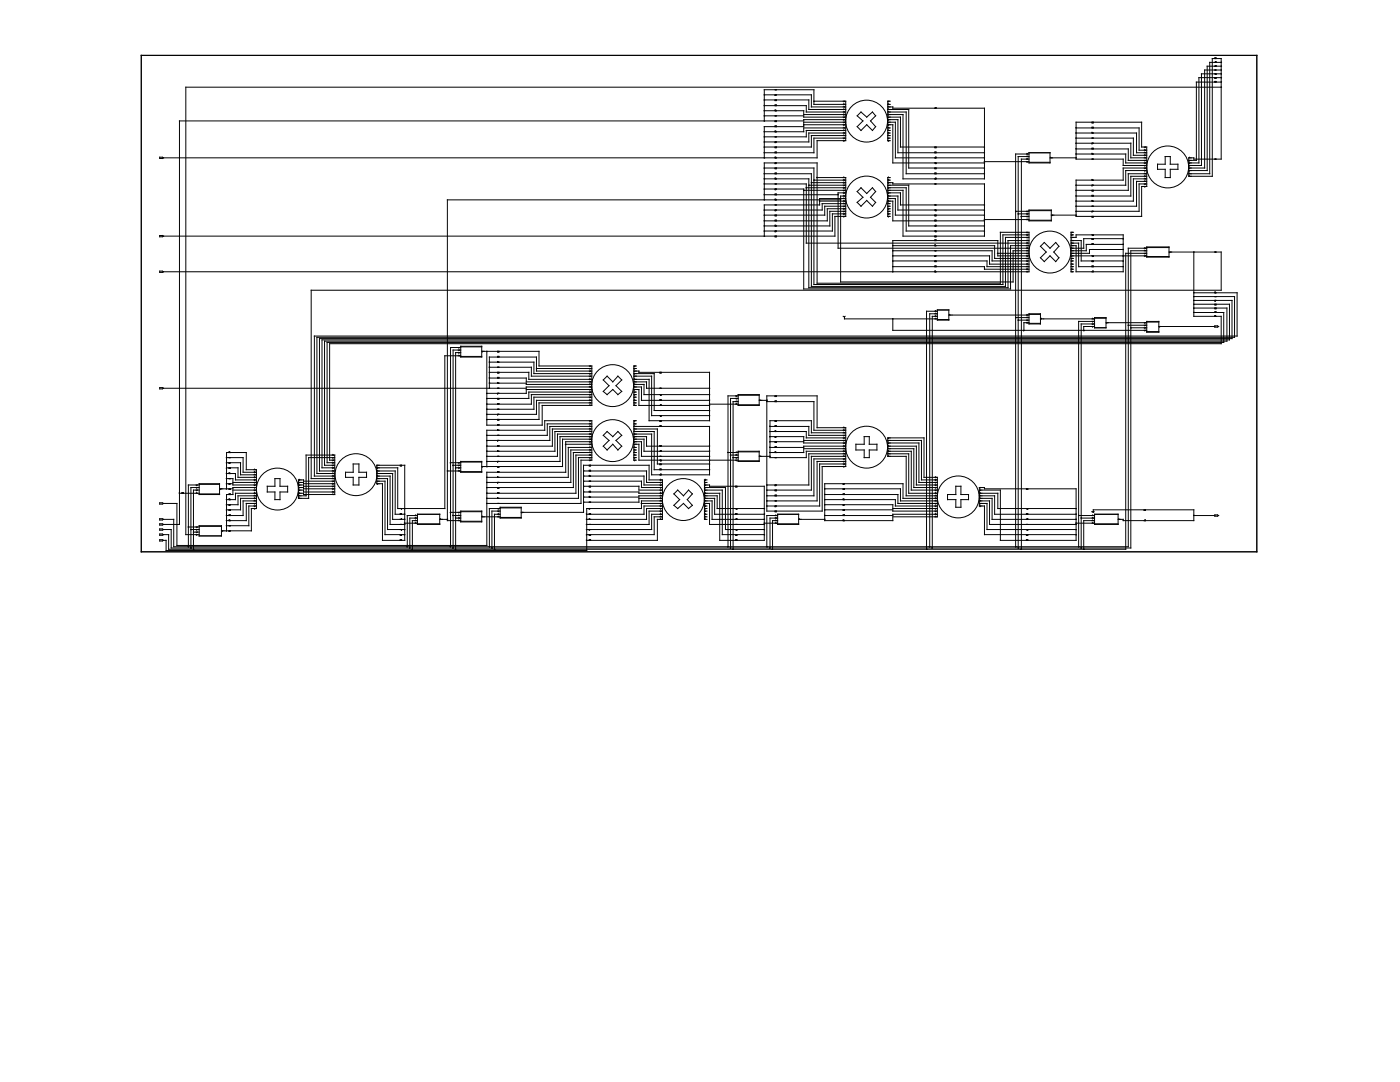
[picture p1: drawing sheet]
<svg xmlns="http://www.w3.org/2000/svg" width="279mm" height="216mm" viewBox="0 0 279 216" stroke-linecap="round" stroke-linejoin="round" font-family="sans-serif">
<g fill="none" stroke="#000" stroke-width=".2">
<path d="M28.2 11h222.6v99.1h-222.6zM152.5 19.9h8.9v1.9h7.4M152.5 18.9h9.4v2.4h6.9M154.7 18.9v.1l.1-.1M154.7 19.9v.2h.2v-.2M241.9 11.7h1.8v20h-5.4v-.2h-1.1v3.7h4.7zM242.4 11.7v-.1h.3v.1M242.4 15.5v.1h.3v-.1M242.4 16.4v-.1h.3v.1M242.6 12.4v-.1l.1 .1M242.6 13.2v-.1l.1 .1M242.6 14.7v.2l.1-.2"/>
<path d="M243.7 12.4h-2.3v22.3h-4.2M243.7 14h-3.3v19.5h-3.2M243.7 15.5h-4.4v17h-2.1M243.7 17.4h-206.6v89.3h2.7M243.7 13.2h-2.8v20.8h-3.7M243.7 14.7h-3.9v18.3h-2.6M243.7 16.4h-4.9v15.6h-1.6M31.9 31.4l.7 .1-.7 .1zM152.5 39.9v-7.4h10.6v24h36.5v-10.1h5.8v7.8h-172.8M152.5 36.7h8.4v11.8h44.5M152.5 33.5h9.9v23.3h37.8v-9.9h5.2M152.5 35.7h8.9v21.7h39.8v-9.4h4.2"/>
<path d="M152.5 34.7h9.4v22.5h38.8v-9.8h4.7M152.5 37.7h7.9v20h41.3v-8.7h3.7M152.5 23.1h7.9v.3h8.4M152.5 22.1h7.9v.8h8.4M152.5 21.1h8.4v1.3h7.9M152.5 38.9h14.8M154.7 21.1v-.1h.2v.1M154.7 22.1v-.1l.1 .1M154.7 24.1v.2h.2v-.2M154.7 25.3v-.2h.2v.2M154.7 26.3v-.1l.1 .1M154.7 28.3v.1l.1-.1"/>
<path d="M154.7 29.3v.2h.2v-.2M154.7 30.5v-.1h.2v.1M154.7 31.5v-.1l.1 .1M154.7 32.5v.1l.1-.1M154.7 33.5v.2h.2v-.2M154.7 34.7v-.2h.2v.2M154.7 35.7v-.1l.1 .1M154.7 37.7v.1l.1-.1M154.7 38.9v-.2h.2v.2M154.7 39.9v-.1l.1 .1M160.4 38h8.4M160.4 24.9h8.4"/>
<path d="M160.9 37.5h7.9M161.4 37h7.4M161.9 36.4h6.9M162.4 20.2h6.4v7.9h-5.7v3.4h-130.5M162.4 35.9h6.4M163.1 35.4h5.7v7.8h-2.2v3.9h-134M167.8 39.9h-78.5v64h2.6M168.4 22.7l.1 .2-.1 .1M168.4 36.3l.1 .1-.1 .2M168.4 35.3l.1 .1M168.4 35.8l.1 .1M168.4 39l.1 .1"/>
<path d="M168.4 39.5l.1 .1M168.4 26.4l.1 .1M168.4 26.9l.1 .2M168.4 20.7l.1 .1M168.4 21.2l.1 .1M168.4 21.7l.1 .1M168.4 22.2l.1 .2M168.4 25.4l.1 .1M168.4 25.9l.1 .1M168.5 23.4l-.1 .1M168.5 23.9l-.1 .1M168.5 24.4l-.1 .1"/>
<path d="M168.5 37.5l-.1 .1M168.5 37l-.1 .1M168.5 38l-.1 .1M168.5 38.5l-.1 .1M168.5 27.6l-.1 .1M168.5 20.2l-.1 .1M168.5 24.9l-.1 .1M168.5 28.1l-.1 .1M168.8 39.6h-5.2v1.3h-11.1v6.2M168.8 27.6h-6.4v2.9h-9.9M168.8 26.5h-7.4v1.8h-8.9M168.8 25.5h-8.4v.8h-7.9"/>
<path d="M168.8 24.4h-8.4v.9h-7.9v6.2M168.8 27.1h-6.9v2.2h-9.4M168.8 23.9h-8.4v.2h-124.6v80.5h-3.2M168.8 39.1h-1v17.2h34.4v-6.3h3.2M168.8 20.8h-6.4v-2.9h-9.9v6.2M168.8 26h-7.9v1.3h-8.4M168.8 38.5h-1.5v11h38.1M171.1 38.2l.7-.7 1.2 1.1 1.1-1.1 .7 .7-1.1 1.2 1.1 1-.7 .7-1.1-1.1-1.2 1.1-.7-.7 1.1-1zM171.1 23.1l.7-.7 1.2 1 1.1-1 .7 .7-1.1 1 1.1 1.2-.7 .7-1.1-1.1-1.2 1.1-.7-.7 1.1-1.2zM177.2 36.4h1v.3h18.3v10.4h-16.3v-9.1h-3M177.2 37.5h3.6v8.6h15.7M177.2 37h4.2v8.1h15.1"/>
<path d="M177.2 39.6h1.5v3.3h17.8M177.2 39.1h2v2.8h17.3M177.2 38.5h2.5v2.4h16.8M177.2 27.6h.5M177.2 26.5h.5M177.2 25.5h.5M177.2 24.4h1.5v7.1h17.8M177.2 21.3h1v.3h18.3v14.1h-16.3v-12.8h-3M177.2 22.4h3.6v12.3h15.7M177.2 21.8h4.2v11.7h15.1M177.2 24.9h1v7.6h18.3M177.2 23.9h2v6.6h17.3"/>
<path d="M177.2 23.4h2.5v5.9h16.8M177.2 35.9h.5M177.2 20.8h.5M177.2 26h.5M177.2 27.1h.5M177.3 22.7l.1 .2-.1 .1M177.3 35.3l.1 .1M177.3 35.8l.1 .1M177.3 36.3l.1 .1-.1 .2M177.3 39l.1 .1M177.3 39.5l.1 .1M177.3 20.7l.1 .1"/>
<path d="M177.3 21.2l.1 .1M177.3 21.7l.1 .1M177.3 22.2l.1 .2M177.3 25.4l.1 .1M177.3 25.9l.1 .1M177.3 26.4l.1 .1M177.3 26.9l.1 .2M177.4 23.4l-.1 .1M177.4 23.9l-.1 .1M177.4 24.4l-.1 .1M177.4 27.6l-.1 .1M177.4 28.1l-.1 .1"/>
<path d="M177.4 37l-.1 .1M177.4 37.5l-.1 .1M177.4 38l-.1 .1M177.4 38.5l-.1 .1M177.4 20.2l-.1 .1M177.4 24.9l-.1 .1M177.7 35.4h-.5v7.8h.5M177.7 20.2h-.5v7.9h.5M186.6 29.3v.2h.2v-.2M186.6 30.5v-.1h.2v.1M186.6 33.5v.2h.2v-.2M186.6 34.7v-.2h.2v.2"/>
<path d="M186.7 21.6v-.1l.1 .1M186.7 31.5v-.1l.1 .1M186.7 32.5v.1l.1-.1M186.7 35.7v-.1l.1 .1M196.5 32.3h8.9M205 30.6l.1 .1M205 31.1l.1 .1M205 31.6l.1 .1M205.1 32.3l-.1 .1M205.4 30.5h4.2v2h-4.2zM205.4 31.2h-2.2v78.1M205.4 31.7h-1.6v77.9"/>
<path d="M205.4 30.7h-2.7v78.4M205.4 32.4h4.2M209.6 31.5h5.2M209.7 31.4l.1 .1M214.8 30.7h9.9v1.8h4.2M214.8 29.7h10.4v2.3h3.7M214.8 28.6h10.9v2.9h3.2M214.8 27.6h11.4v3.4h2.7M214.8 26.5h12v4h2.1M214.8 25.5h12.5v4.5h1.6M217.9 24.4v.1h.3v-.1M217.9 25.5v-.1h.3v.1"/>
<path d="M217.9 29.7v-.1h.3v.1M217.9 38v.1h.3v-.1M217.9 39.1v-.1h.3v.1M217.9 26.5v-.1l.2 .1M217.9 28.6v.1l.2-.1M217.9 30.7v-.1l.2 .1M217.9 35.9v-.1l.2 .1M217.9 37v.1l.2-.1M228.5 29.8l.1 .2M228.5 30.4l.1 .1M228.5 30.9l.1 .1M228.5 31.4l.1 .1"/>
<path d="M228.5 34.5l.1 .2M228.5 35.1l.1 .1M228.5 35.6l.1 .1M228.5 36.1l.1 .1M228.6 32l-.1 .1M228.6 29.3l-.1 .2M228.6 32.5l-.1 .1M228.6 33l-.1 .1M228.6 33.5l-.1 .2M228.6 34l-.1 .2M228.6 36.7l-.1 .1M228.6 37.2l-.1 .1"/>
<path d="M228.9 33h-4.7v-1.3h-9.4v-7.3h13v4.9h1.1v7.9h-1.1v6h-13v-7.3h9.4v-2.4h4.7M228.9 36.7h-1.6v5.5h-12.5M228.9 35.7h-2.7v4.4h-11.4M228.9 34.7h-3.7v3.3h-10.4M228.9 36.2h-2.1v4.9h-12M228.9 35.2h-3.2v3.9h-10.9M228.9 34h-4.2v3h-9.9M231 32.8h1.5v-1.6h1.1v1.6h1.5v1h-1.5v1.6h-1.1v-1.6h-1.5zM237.4 31.4l.1 .1M237.4 34.5l.1 .2M237.4 35.1l.1 .1M237.5 32l-.1 .1"/>
<path d="M237.5 32.5l-.1 .1M237.5 33l-.1 .1M237.5 33.5l-.1 .2M237.5 34l-.1 .2M31.9 47l.7 .1-.7 .1zM31.9 54.1l.7 .1-.7 .2zM154.7 41.9v.1l.1-.1M154.7 42.9v.2h.2v-.2M154.7 44.1v-.2h.2v.2M154.7 45.1v-.1l.1 .1M154.7 46.1v.1l.1-.1M154.7 47.1v.1h.2v-.1"/>
<path d="M163.6 40.1h5.2M168.4 40l.1 .1M168.4 40.5l.1 .1M168.5 41.1l-.1 .2M168.5 41.7l-.1 .1M168.5 42.2l-.1 .1M168.5 42.7l-.1 .1M168.5 43.2l-.1 .1M168.8 42.7h-2.7v3.4h-13.6M168.8 42.2h-3.2v2.9h-13.1M168.8 41.7h-3.7v2.4h-12.6M168.8 41.1h-4.2v1.8h-12.1"/>
<path d="M168.8 40.6h-4.7v1.3h-11.6M177.2 40.1h1v4h18.3M177.2 42.2h.5M177.2 41.1h.5M177.2 42.7h.5M177.2 40.6h.5M177.2 41.7h.5M177.3 40l.1 .1M177.3 40.5l.1 .1M177.4 41.1l-.1 .2M177.4 41.7l-.1 .1M177.4 42.2l-.1 .1"/>
<path d="M177.4 42.7l-.1 .1M177.4 43.2l-.1 .1M178.2 53.2h18.3v.5h8.9M178.2 52.1h18.8v1.1h8.4M178.2 50h19.8v2.1h7.4M178.2 51.1h19.3v1.6h7.9M178.2 49h20.3v2.6h6.9M186.6 42.9v.2h.2v-.2M186.6 44.1v-.2h.2v.2M186.6 47.1v.1h.2v-.1M186.6 48v-.1h.2v.1M186.6 52.1v.1h.2v-.1"/>
<path d="M186.6 53.2v-.1h.2v.1M186.6 49v-.1l.1 .1M186.6 51.1v.1l.1-.1M186.6 54.2v-.1l.1 .1M186.7 41.9v.1l.1-.1M186.7 45.1v-.1l.1 .1M186.7 46.1v.1l.1-.1M196.5 43.8h8.9M199.1 50.5h6.3M202.7 42.2h2.7M203.2 42.7h2.2M203.8 43.2h1.6"/>
<path d="M205 47.9l.1 .1M205 48.4l.1 .1M205 48.9l.1 .1M205 49.4l.1 .1M205 49.9l.1 .1M205 52.6l.1 .1M205 53.1l.1 .1M205 53.6l.1 .1M205 54.1l.1 .1M205 43.7l.1 .1M205.1 42.2l-.1 .1M205.1 42.7l-.1 .1"/>
<path d="M205.1 43.2l-.1 .1M205.1 46.4l-.1 .1M205.1 46.9l-.1 .1M205.1 47.4l-.1 .1M205.1 50.5l-.1 .2M205.1 51.1l-.1 .1M205.1 51.6l-.1 .1M205.1 52.1l-.1 .1M205.4 41.9h4.4v2.2h-4.4zM205.4 43.9h4.4M205.4 42h4.4M205.4 51.1h-6.3v-3.1h-20.9v6.2"/>
<path d="M207.6 49.1l.8-.7 1.2 1.1 1.1-1.1 .6 .7-1 1.2 1 1.1-.6 .8-1.1-1.1-1.2 1.1-.8-.8 1.2-1.1zM209.8 42.9h5M210.1 42.9l-.2 .2M213.7 47.4h1.1v-.5h9.4v7.3h-9.4v-5.2h-1.1M213.7 53.2h.5M213.7 48.5h1.6v4.7h8.9M213.7 52.1h.5M213.7 48h2.1v4.1h8.4M213.7 46.9h.5M213.7 51.1h15.2M213.7 51.6h.5M213.7 52.7h.5"/>
<path d="M213.7 53.7h.5M213.9 47.9l.1 .1M213.9 48.4l.1 .1M213.9 48.9l.1 .1M213.9 49.4l.1 .1M213.9 49.9l.1 .1M213.9 52.6l.1 .1M213.9 53.1l.1 .1M213.9 53.6l.1 .1M213.9 54.1l.1 .1M214 46.4l-.1 .1M214 46.9l-.1 .1"/>
<path d="M214 47.4l-.1 .1M214 50.5l-.1 .2M214 51.1l-.1 .1M214 51.6l-.1 .1M214 52.1l-.1 .1M214.2 46.4h-.5v7.8h.5M217.9 43.2v.1h.3v-.1M217.9 46.9l.2 .1 .1-.1M217.9 47.6v.2h.3v-.2M217.9 48.8v-.2h.3v.2M217.9 51.1l.2 .1 .1-.1M217.9 52.1v.1h.3v-.1"/>
<path d="M217.9 53.2v-.1h.3v.1M217.9 54.2l.2-.1 .1 .1M217.9 40.1v-.1l.2 .1M217.9 42.2v.1l.2-.1M224.2 49.8h-6.8v.7h-3.7M224.2 48.8h-7.4v1.2h-3.1M224.2 47.6h-7.9v1.9h-2.6M228.5 49.4l.1 .1M228.5 49.9l.1 .1M228.6 50.5l-.1 .2M228.6 51.1l-.1 .1M228.9 49.3h4.4v2h-4.4z"/>
<path d="M228.9 51.2h4.4M228.9 50.5h-4.2v59.1h-191v-2.9h-1.1M228.9 50h-3.2v59.3h-191.5v-3.6h-1.6M228.9 49.5h-3.7v59.6h-190.5v-5.5h-2.1M228.9 49.4h4.4M233.3 50.3h10.4v7.6h-181.6v37.6h4.7M233.6 50.3l-.2 .1M238.3 50.3v12.8h5.4v5.5h-177.9v23.2h1M238.3 58.4h8.6v8.7h-184.2v27.9h4.1M238.3 59.9h7.6v7.7h-182.1v26.4h3M238.3 59.2h8.1v8.1h-183.2v27.2h3.6M242.4 58.4v-.1l.2 .1"/>
<path d="M242.4 59.9v.2l.2-.2M31.9 77.3l.7 .2-.7 .1zM91.6 70.9l.1 .1M91.7 69.3l-.1 .2M91.7 69.9l-.1 .1M91.7 70.4l-.1 .1M91.9 71h-3.1v30.5h-9.4v-8.2h-4.2M91.9 69.1h4.2v2.1h-4.2zM91.9 71.1h4.2M91.9 69.2h4.2M91.9 69.3h-2v39.8M91.9 69.9h-1.5v39.4"/>
<path d="M91.9 70.4h-1v39.2M96.1 70.1h11.5v2.9h10.5v7.9h-9.9v3.9h-11v-14.7M96.4 70.1l-.1 .1M97.7 74.3h7.8v1.4h12.6M97.7 76.5h7.3v.2h13.1M97.7 75.4h7.3v.8h13.1M97.7 73.3h8.3v1.8h12.1M97.7 72.3h8.9v2.2h11.5M99.3 70.1v.1h.3v-.1M99.3 71.2v-.1h.3v.1M99.3 72.3v-.2l.1 .2M99.3 74.3v.1h.3v-.1"/>
<path d="M99.3 75.4v-.1h.3v.1M99.3 76.5v-.2l.1 .2M99.3 78.5v.1l.1-.1M99.3 79.5v.1h.3v-.1M107.1 73.5h11M117.7 75.6l.2 .1M117.7 76.1l.2 .1M117.7 76.6l.2 .1M117.7 77.1l.2 .1M117.7 79.8l.2 .1M117.9 73l-.2 .2M117.9 73.5l-.2 .2"/>
<path d="M117.9 74l-.2 .2M117.9 74.5l-.2 .2M117.9 75.1l-.2 .1M117.9 77.7l-.2 .2M117.9 78.2l-.2 .2M117.9 78.7l-.2 .2M117.9 79.2l-.2 .2M118.1 79.9h-11v2.8h-9.9M118.1 79.2h-11.5v2.5h-9.4M118.1 78.7h-12.1v1.9h-8.8M118.1 78.2h-12.6v1.3h-8.3M118.1 77.7h-13.1v.8h-7.8"/>
<path d="M118.1 77.2h-13.1v.3h-72.4M118.1 74h-11v-2.8h-9.4v6.3M120.4 75.8l.8-.7 1.1 1.1 1-1.1 .8 .7-1.2 1.2 1.2 1.1-.8 .6-1-1-1.1 1-.8-.6 1.1-1.1zM126.5 74h1v.3h14.1v9.6h-12.1v-8.2h-3M126.5 75.1h3.5v7.8h11.6M126.5 74.5h4.1v7.4h11M126.5 77.7h1v3.2h14.1M126.5 79.9h.5M126.5 77.2h1.5v2.7h13.6M126.5 78.7h.5M126.5 76.7h2v2h13.1M126.5 76.2h2.5v1.3h12.6"/>
<path d="M126.5 73.5h.5M126.5 78.2h.5M126.5 79.2h.5M126.6 75.6l.1 .1M126.6 76.1l.1 .1M126.6 76.6l.1 .1M126.6 77.1l.1 .1M126.6 79.8l.1 .1M126.7 73l-.1 .2M126.7 73.5l-.1 .2M126.7 74l-.1 .2M126.7 74.5l-.1 .2"/>
<path d="M126.7 75.1l-.1 .1M126.7 77.7l-.1 .2M126.7 78.2l-.1 .2M126.7 78.7l-.1 .2M126.7 79.2l-.1 .2M127 73h-.5v7.9h.5M131.7 74.3v.1h.3v-.1M131.7 79.9v-.1h.3v.1M131.8 78.7v.2l.2-.2M147.1 79l-.2 .1M147.1 79.5l-.2 .1M147.3 79h-2v30.1"/>
<path d="M147.3 79.5h-1.5v29.8M147.3 78.7h4.2v2.2h-4.2zM147.3 78.9h4.2M151.5 79.9h1.5M151.6 79.8l.2 .1M153 79h10.1v6.3h5.7v7.8h-4.7v8.9h-11.1zM154.7 79v.1h.2v-.1M168.3 63.1l.2 .1M168.5 63.2v.4h18.6M168.7 63.1l-.2 .1M178.2 63.6v2.3h50.7M186.7 62l.1 .1"/>
<path d="M186.7 62.5l.1 .1M186.7 63l.1 .1M186.7 63.5l.1 .1M187.1 61.8h2.3v2.1h-2.3zM187.1 63.1h-1v46.2M187.1 63.8h2.3M187.1 62.6h-1.6v46.5M187.1 62.1h-2.2v47.5M189.4 62.9h16M189.5 62.7l.1 .2M202.7 63.4h2.7M203.2 63.9h2.2"/>
<path d="M205 62.7l.1 .2M205 63.2l.1 .2M205.1 64.4l-.1 .1M205.1 63.9l-.1 .1M205.4 62.6h2.2v2h-2.2zM205.4 62.7h2.2M205.4 64.5h2.2M205.4 64.4h-1.1v1.5M207.6 63.6h10.8M207.8 63.5l.1 .1M218.1 63.5l.1 .1M218.2 64.1l-.1 .2"/>
<path d="M218.2 64.6l-.1 .2M218.2 65.2l-.1 .1M218.4 63.4h2.3v2h-2.3zM218.4 64.6h-2.6v44.7M218.4 63.5h2.3M218.4 64.1h-3.1v45M218.4 65.2h-2.1v.7M220.7 64.4h8.2M221 64.4l-.1 .1M225.2 64.9h3.7M225.7 65.4h3.2M228.6 64.4l-.1 .1"/>
<path d="M228.6 64.9l-.1 .1M228.6 65.4l-.1 .1M228.6 65.9l-.1 .1M228.9 64.1h2.4v2.2h-2.4zM228.9 64.3h2.4M228.9 66.2h2.4M231.3 65.2h11.1M231.5 65.2l-.1 .1M238.3 61.5h6.6v6.6h-180.1v24.7h2M238.3 60.7h7.1v7.1h-181.1v25.5h2.5M238.3 62.4h5.9v5.9h-178.9v24h1.5M242.4 60.7v.1h.3v-.1"/>
<path d="M242.4 61.5v.1h.3v-.1M242.4 62.4v-.2h.3v.2M242.4 63.1v-.1l.2 .1M242.4 65l.8 .2-.8 .1zM35.8 98.4h4M36.3 98.4v-.1h.3v.1M39.2 98.3l.2 .1M39.4 96.8l-.2 .1M39.4 97.3l-.2 .1M39.4 97.8l-.2 .1M39.8 96.5h4v2.2h-4zM39.8 96.8h-2.2v12.3"/>
<path d="M39.8 98.6h4M39.8 96.6h4M39.8 97.3h-1.7v12M39.8 97.8h-1.2v11.8M44.2 97.5l-.3 .2M45.2 97.5v-7.2h3.9v3.4h2.1v7.8h-1v4.4h-6M45.2 95.5h1.3v.8h4.7M45.2 91.3h3.3v2.9h2.7M45.2 96.5h1.3v.3h4.7M45.2 93.3h2.3v2h3.7M45.2 92.3h2.8v2.4h3.2M45.2 94.5h1.8v1.3h4.2"/>
<path d="M45.7 90.3v-.1l.1 .1M45.7 99.7v-.1l.1 .1M45.7 98.7v-.1h.3v.1M45.7 97.5v.2h.3v-.2M45.7 96.5v.1l.1-.1M45.7 92.3v.2l.1-.2M45.7 93.3v.2h.3v-.2M45.7 94.5v-.1l.1 .1M50.8 93.6l.1 .1M50.8 94.1l.1 .1M50.8 94.6l.1 .1M50.8 95.1l.1 .2"/>
<path d="M50.8 95.6l.1 .2-.1 .1M50.8 98.3l.1 .1M50.8 98.8l.1 .1M50.8 99.3l.1 .1M50.8 99.8l.1 .1M50.9 96.3l-.1 .1M50.9 96.8l-.1 .1M50.9 97.3l-.1 .1M50.9 97.8l-.1 .1M51.2 98.4h-4.2v1.3h-1.8M51.2 97.8h-4.7v.9h-1.3v7.2M51.2 99.9h-2.7v3h-3.3"/>
<path d="M51.2 99.4h-3.2v2.3h-2.8M51.2 98.9h-3.7v1.8h-2.3M51.2 97.3h-4.7v.2h-2.7M54.9 95.5h1v1.5h1.5v1.2h-1.5v1.5h-1v-1.5h-1.6v-1.2h1.6zM59.6 96.8h1v.2h6.2M59.6 97.8h1v.4h6.2M59.6 98.4h1v.3h6.2v-7.9h-5.7v8.1h-1.5M59.6 97.3h1v.2h6.2M59.6 96.3h1v.2h6.2M59.7 95.6l.1 .2-.1 .1M59.7 98.3l.1 .1M59.7 98.8l.1 .1"/>
<path d="M59.7 99.3l.1 .1M59.8 96.3l-.1 .1M59.8 96.8l-.1 .1M59.8 97.3l-.1 .1M59.8 97.8l-.1 .1M66.4 90.7l.1 .1M66.4 93.9l.1 .1M66.4 94.4l.1 .1M66.4 94.9l.1 .1M66.4 95.4l.1 .1M66.4 98l.1 .2M66.4 98.6l.1 .1"/>
<path d="M66.5 91.3l-.1 .1M66.5 91.8l-.1 .1M66.5 92.3l-.1 .2M66.5 92.8l-.1 .2M66.5 93.3l-.1 .2M66.5 96l-.1 .1M66.5 96.5l-.1 .1M66.5 97l-.1 .2M66.5 97.5l-.1 .2M66.8 91.3h-5.2v8.1h-2v-3.6h1v.2h6.2M70.5 92.6h1.1v1.6h1.6v1.1h-1.6v1.5h-1.1v-1.5h-1.5v-1.1h1.5zM75.2 95.5h2.1v10.2h3.5"/>
<path d="M75.2 92.8h5.6v15h-4.5v-11.3h-1.1zM75.2 96h1.6v10.7h4M75.2 95h2.7v9.6h2.9M75.2 94.5h3.2v9.1h2.4M75.2 94h3.7v8.6h1.9M75.3 93.9l.1 .1M75.3 94.4l.1 .1M75.3 94.9l.1 .1M75.3 95.4l.1 .1M75.4 92.8l-.1 .2M75.4 93.3l-.1 .2M75.4 96l-.1 .1"/>
<path d="M75.4 96.5l-.1 .1M79.9 92.8v.2h.2v-.2M89.3 94h2.6M89.9 92.3h2M90.4 92.8h1.5M90.9 93.3h1M91.6 93.9l.1 .1M91.7 92.3l-.1 .2M91.7 92.8l-.1 .2M91.7 93.3l-.1 .2M91.9 92.1h4.2v2.1h-4.2zM91.9 94.1h4.2"/>
<path d="M91.9 92.2h4.2M96.4 93.1l-.1 .1M97.2 93.1v-7.2h11.5v-2h9.4v7.9h-2.1v8.7h-18.8M99.3 80.6v-.1h.3v.1M99.3 82.7v.1l.1-.1M99.3 83.7v.1h.3v-.1M99.3 84.8v-.1h.3v.1M99.3 85.9v-.2l.1 .2M99.3 87.9v.1l.1-.1M99.3 89v-.1h.3v.1M99.3 90v-.1l.1 .1M99.3 92.1v.1l.1-.1"/>
<path d="M99.3 93.1v.1h.3v-.1M99.3 94.2v-.1h.3v.1M99.3 95.3v-.2l.1 .2M99.3 96.3v.1l.1-.1M99.3 97.3v.1h.3v-.1M99.3 98.4v-.1h.3v.1M99.3 99.4v-.1l.1 .1M112.9 88.6h5.2M116.5 97h11v.8h4.7M116.5 98.2h11v.2h4.7M116.5 95h12v1.8h3.7M116.5 96h11.5v1.3h4.2"/>
<path d="M116.5 94h12.5v2.3h3.2M117.6 92.8v.2h.3v-.2M117.6 94v-.1h.3v.1M117.6 95v-.1l.1 .1M117.6 97v.2h.3v-.2M117.6 98.2v-.2h.3v.2M117.6 99.2v-.1l.1 .1M117.7 86.5l.2 .1-.2 .1M117.7 80.3l.2 .1M117.7 80.8l.2 .1M117.7 84.5l.2 .1M117.7 85l.2 .1"/>
<path d="M117.7 85.5l.2 .1M117.7 86l.2 .1M117.7 89.2l.2 .1M117.7 89.7l.2 .1M117.7 90.2l.2 .1M117.7 90.7l.2 .1M117.9 83.9l-.2 .2M117.9 87.1l-.2 .1M117.9 87.6l-.2 .2M117.9 88.1l-.2 .2M117.9 88.6l-.2 .2M117.9 91.8l-.2 .1"/>
<path d="M117.9 91.3l-.2 .1M118.1 87.1h-6.3v5h-14.6M118.1 91.3h-2.7v8.1h-18.2M118.1 89.8h-4.2v6.5h-16.7M118.1 88.1h-5.2v6.1h-15.7v14.6h-61.9v-8.3h-2.7M118.1 89.3h-4.7v6h-16.2M118.1 90.3h-3.7v7h-17.2M118.1 86.1h-7.4v3.9h-13.5M118.1 85.1h-8.4v2.8h-12.5M118.1 90.8h-3.2v7.6h-17.7M118.1 80.4h-10.5v3.3h-10.4M118.1 87.6h-5.8v5.5h-16.2"/>
<path d="M118.1 86.6h-6.8v4.5h-14.1M118.1 85.6h-7.9v3.4h-13M118.1 84.6h-8.9v2.3h-12M120.4 86.9l.8-.8 1.1 1 1-1 .8 .8-1.2 1 1.2 1.1-.8 .8-1-1.2-1.1 1.2-.8-.8 1.1-1.1zM126.5 87.1h2.5v1.9h12.6M126.5 91.3h.5M126.5 88.6h1v3.2h19.8M126.5 89.8h.5M126.5 85.6h4.7v7h10.4M126.5 90.3h.5M126.5 89.3h.5M126.5 88.1h1.5v3h13.6"/>
<path d="M126.5 86.1h4.1v7.6h11M126.5 85.1h15.1v9.6h-11.6v-8.1h-3.5M126.5 87.6h2v2.4h13.1M126.5 80.4h.5M126.5 90.8h.5M126.5 84.6h.5M126.6 90.7l.1 .1M126.6 85.5l.1 .1M126.6 86l.1 .1M126.6 80.3l.1 .1M126.6 80.8l.1 .1M126.6 89.2l.1 .1"/>
<path d="M126.6 84.5l.1 .1M126.6 85l.1 .1M126.6 86.5l.1 .1-.1 .1M126.6 89.7l.1 .1M126.6 90.2l.1 .1M126.7 83.9l-.1 .2M126.7 87.1l-.1 .1M126.7 88.1l-.1 .2M126.7 88.6l-.1 .2M126.7 91.8l-.1 .1M126.7 87.6l-.1 .2M126.7 91.3l-.1 .1"/>
<path d="M127 83.9h-.5v7.9h.5M131.7 85.1v-.1h.3v.1M131.7 83.9v.2h.3v-.2M131.7 89v-.1h.3v.1M131.7 92.6v.1h.3v-.1M131.7 93.7v-.1h.3v.1M131.8 80.9v-.1l.2 .1M131.8 82.9v.2l.2-.2M131.8 90v-.1l.2 .1M131.8 91.8v.1l.2-.1M131.8 94.7v-.1l.2 .1M131.8 95.6l.2 .2-.2 .1"/>
<path d="M131.8 98.3l.2 .1M131.8 98.8l.2 .1M131.8 99.3l.2 .1M131.8 99.8l.2 .1M132 96.3l-.2 .1M132 96.8l-.2 .1M132 97.3l-.2 .1M132 97.8l-.2 .1M132.2 99.4h-4.7v.8h-11M132.2 99.9h-4.2v1.6h-10.9v8.4h-84v-2.1h-.5M132.2 98.9h-4.7v.3h-11M134.5 98.6l.8-.8 1.1 1.1 1-1.1 .8 .8-1 1.1 1 1.1-.8 .7-1-1-1.1 1-.8-.7 1.1-1.1z"/>
<path d="M140.6 96.8h1v.2h10.9v10.8h-8.9v-9.4h-3M140.6 99.4h2v3.2h9.9M140.6 97.3h4.2v8.4h7.7M140.6 96.3h.5M140.6 97.8h3.5v8.9h8.4M140.6 99.9h1.5v3.7h10.4M140.6 98.9h2.5v2.6h9.4M140.7 95.6l.1 .2-.1 .1M140.7 98.3l.1 .1M140.7 98.8l.1 .1M140.7 99.3l.1 .1M140.7 99.8l.1 .1"/>
<path d="M140.8 96.3l-.1 .1M140.8 96.8l-.1 .1M140.8 97.3l-.1 .1M140.8 97.8l-.1 .1M141.1 95.8h-.5v7.8h.5M141.6 80.6h5.7M145.3 90.3h2M145.8 90.8h1.5M146.3 91.3h1M146.8 97v.2h.3v-.2M146.9 90.2l.2 .1M146.9 90.7l.2 .1"/>
<path d="M146.9 80l.2 .1M146.9 80.5l.2 .1M147.1 91.3l-.2 .1M147.1 91.8l-.2 .1M147.3 90.2h4.2M147.3 80.1h-1v29.5M147.3 80.8h4.2M147.3 90h4.2v2.1h-4.2zM147.3 91.9h4.2M151.5 91.1h2.2M151.6 90.9l.2 .2M153 80.1h9.4v5.8h6.4"/>
<path d="M153.7 87.1h6.7v.8h8.4M153.7 88.1h6.7v.3h8.4M153.7 86.1h7.2v1.3h7.9M153.7 85.1h7.7v1.8h7.4M154.7 80.1v-.1h.2v.1M154.7 83.9v.2h.2v-.2M154.7 85.1v-.1h.2v.1M154.7 86.1v-.1l.1 .1M154.7 87.1v.1l.1-.1M154.7 88.1v.2h.2v-.2M154.7 89.3v-.1h.2v.1M154.7 90.3v-.1l.1 .1"/>
<path d="M154.7 96.8v.1l.1-.1M154.7 97.8v.1h.2v-.1M154.7 98.9v-.1h.2v.1M164.6 99.7h14.1v1.3h8.4M164.6 98.7h14.6v1.8h7.9M164.6 97.5h15.1v2.4h7.4M168.3 97.5v.2h.2v-.2M168.3 98.7v-.1h.2v.1M168.3 96.5v.1l.1-.1M168.3 99.7v-.1l.1 .1M168.4 85.2l.1 .1M168.4 85.7l.1 .2"/>
<path d="M168.4 86.2l.1 .2M168.4 88.9l.1 .1M168.4 89.4l.1 .1M168.4 89.9l.1 .1M168.4 90.4l.1 .2M168.4 90.9l.1 .2M168.5 92.1l-.1 .1M168.5 92.6l-.1 .1M168.5 93.1l-.1 .1M168.5 86.9l-.1 .1M168.5 87.4l-.1 .1M168.5 87.9l-.1 .1"/>
<path d="M168.5 88.4l-.1 .1M168.5 91.6l-.1 .1M168.8 86.4h-6.9v-2.5h-8.2v7.4h7.2v-1.3h7.9M168.8 92.6h-5.2v8.4h-10.6M168.8 90.6h-7.4v6.2h-8.4M168.8 89.5h-8.4v.8h-6.7M168.8 89h-8.4v.3h-6.7M168.8 92.1h-5.7v7.8h-10.1M168.8 91.6h-6.4v7.3h-9.4M168.8 91.1h-6.9v6.7h-8.9M170.8 88.6h1.7v-1.5h1v1.5h1.5v1.2h-1.5v1.5h-1v-1.5h-1.7zM177.2 89h5.7v7.8h4.2"/>
<path d="M177.2 90.6h4.2v7.8h5.7M177.2 89.5h5.2v7.8h4.7M177.2 88.4h6.2v7.9h3.7M177.2 90h4.7v7.8h5.2M177.2 87.9h6.7v7.9h3.2M177.3 88.9l.1 .1M177.3 89.4l.1 .1M177.3 89.9l.1 .1M177.3 90.4l.1 .2M177.3 90.9l.1 .2M177.4 87.4l-.1 .1M177.4 87.9l-.1 .1"/>
<path d="M177.4 88.4l-.1 .1M186.7 95.1l.1 .2M186.7 95.6l.1 .2-.1 .1M186.7 98.3l.1 .1M186.7 98.8l.1 .1M186.7 99.3l.1 .1M186.7 99.8l.1 .1M186.8 96.3l-.1 .1M186.8 96.8l-.1 .1M186.8 97.3l-.1 .1M186.8 97.8l-.1 .1M187.1 98.9h-6.3v-7.8h-3.6v-3.7h7.2v7.9h2.7v7.8h-8.9v.8h-13.6v-7.4h15.6v2.9h6.9"/>
<path d="M189.1 98.7h1.7v-1.7h1v1.7h1.5v1h-1.5v1.5h-1v-1.5h-1.7zM195.5 97.8h4.1v10h15.2v-10.3h-18.3v-.2h-1v3.7h1v5.7h18.3M195.5 99.4h2.5v4.2h16.8M195.5 98.4h3.6v3.1h15.7M195.5 99.9h2v4.7h17.3M195.5 98.9h3v3.7h16.3M195.6 98.3l.1 .1M195.6 98.8l.1 .1M195.6 99.3l.1 .1M195.6 99.8l.1 .1M195.7 97.3l-.1 .1M195.7 97.8l-.1 .1"/>
<path d="M204.9 97.5v.2h.2v-.2M31.9 103.5l.7 .1-.7 .2zM31.9 107.7l.7 .1-.7 .2zM31.9 106.6l.7 .1-.7 .1zM31.9 105.5l.7 .2-.7 .1zM31.9 104.5l.7 .1-.7 .2zM31.9 100.3l.7 .2-.7 .1zM37.6 105.2h2.2M38.1 105.7h1.7M38.6 106.2h1.2M39.4 105.2l-.2 .1M39.4 105.7l-.2 .1"/>
<path d="M39.4 106.2l-.2 .1M39.4 106.7l-.2 .1M39.8 104.9h4.4v2h-4.4zM39.8 105h4.4M44.5 105.9l-.2 .1M45.7 103.9v-.1l.1 .1M45.7 102.9v-.2h.3v.2M45.7 101.7v.2h.3v-.2M45.7 100.7v.1l.1-.1M45.7 105.9v.1l.1-.1M50.9 100.5l-.1 .1M50.9 101l-.1 .1"/>
<path d="M50.9 101.5l-.1 .1M51.2 100.5h-2.1v3.4h-3.9M51.2 101h-1.5v3.9h-4.5M79.9 107.8v-.1h.2v.1M79.9 106.7v.1h.2v-.1M79.9 102.6v-.1h.2v.1M80 101.5l.1 .1v-.1M80 103.6l.1-.1v.1M80 105.7l.1 .1v-.1M80.8 104.4h2.5M82.9 102.7l.2 .2M82.9 103.3l.2 .1"/>
<path d="M82.9 103.8l.2 .1M82.9 104.3l.2 .1M83.3 103.9h-1v5.7M83.3 102.9h-2v6.2M83.3 102.6h4.5v2h-4.5zM83.3 104.5h4.5M83.3 103.4h-1.5v5.9M87.8 103.6h1.5M87.9 103.5l.1 .1M89.9 102.2h2M90.4 102.9h1.5M90.9 103.4h1"/>
<path d="M91.6 102.7l.1 .2M91.6 103.3l.1 .1M91.6 103.8l.1 .1M91.7 102.2l-.1 .2M91.9 102.1h4.2M91.9 102h4.2v2.1h-4.2zM91.9 104h4.2M96.1 103.1h3.7M96.3 103l.1 .1M99.4 102.5l.2 .1M99.4 103l.2 .1M99.6 101.5l-.2 .1"/>
<path d="M99.6 102l-.2 .1M99.8 101.2h4.2v2.2h-4.2zM99.8 102.6h-1.1v7M99.8 101.5h-2.1v7.6M99.8 102h-1.6v7.3M99.8 101.3h4.2M99.8 103.3h4.2M104 102.2h12.5v-9.4h13v3h2.7v7.8h-1v4.2h-14.1M104.3 102.2l-.2 .2M117.6 101.5v.1l.1-.1M117.6 102.6v-.1h.3v.1M117.6 103.6v-.1l.1 .1"/>
<path d="M117.6 105.7v.1l.1-.1M117.6 106.7v.1h.3v-.1M117.6 107.8v-.1h.3v.1M128 100.5h4.2M131.8 102.5l.2 .1M131.8 103l.2 .1M131.8 103.5l.2 .1M132 100.5l-.2 .1M132 101l-.2 .1M132 101.5l-.2 .1M132 102l-.2 .1M132.2 103.1h-1.6v3.6h-13.5"/>
<path d="M132.2 102.6h-2.2v3.1h-12.9M132.2 102h-2.7v2.6h-12.4M132.2 101.5h-3.2v2.1h-11.9M132.2 101h-3.7v1.6h-11.4M140.6 100.5h1v4.1h10.9M140.6 102.6h.5M140.6 101.5h.5M140.6 102h.5M140.6 101h.5M140.6 103.1h.5M140.7 103.5l.1 .1M140.7 102.5l.1 .1"/>
<path d="M140.7 103l.1 .1M140.8 100.5l-.1 .1M140.8 101l-.1 .1M140.8 101.5l-.1 .1M140.8 102l-.1 .1M146.8 107.8v-.1h.3v.1M146.8 106.7v.1h.3v-.1M146.8 102.6v-.1h.3v.1M146.9 101.5v.1l.2-.1M146.9 103.6v-.1l.2 .1M146.9 105.7v.1l.2-.1M152.5 104.4h2.7"/>
<path d="M154.7 102v.1h.2v-.1M154.7 101v.1l.1-.1M154.8 102.7l.1 .2M154.8 103.3l.1 .1M154.8 103.8l.1 .1M154.8 104.3l.1 .1M155.2 103.9h-1v5.7M155.2 102.9h-2.2v6.2M155.2 102.6h4.2v2h-4.2zM155.2 104.5h4.2M155.2 103.4h-1.5v5.9M159.4 103.6h5.2"/>
<path d="M159.5 103.5l.1 .1M164.6 101.7h13.6v.3h8.9M164.6 100.7h13.6v.8h8.9M168.3 101.7v.2h.2v-.2M168.3 102.9v-.2h.2v.2M168.3 100.7v.1l.1-.1M168.3 103.9v-.1l.1 .1M186.7 102.5l.1 .1M186.7 103l.1 .1M186.8 100.5l-.1 .1M186.8 101l-.1 .1M186.8 101.5l-.1 .1"/>
<path d="M186.8 102l-.1 .1M187.1 102.6h-8.9v.3h-13.6M195.5 100.5h1.5v5.2h17.8M195.7 100.5l-.1 .1M195.7 101l-.1 .1M204.9 107.8v-.1h.2v.1M204.9 106.7v.1h.2v-.1M204.9 102.6v-.1h.2v.1M205 105.7v.1l.1-.1M205 103.6v-.1l.1 .1M205 101.5v.1l.1-.1M214.8 104.4h3.6"/>
<path d="M215.3 102.9h3.1M215.8 103.4h2.6M217.9 102.1h.4l-.1 .1zM218.1 102.7l.1 .2M218.1 103.3l.1 .1M218.1 103.8l.1 .1M218.1 104.3l.1 .1M218.2 102.1v-.4h20.1v2.2h-14.1v-.3h-1.1M218.4 103.9h-2.1v5.7M218.4 102.6h4.7v2h-4.7zM218.4 104.5h4.7M223.3 103.5l.1 .1"/>
<path d="M228.3 101.7v.2h.3v-.2M228.5 103.9v-.1l.1 .1M238.3 102.9h4.1M242.4 102.7l.8 .2-.8 .1z"/>
<circle cx="152.6" cy="18.9" r=".04"/>
<circle cx="152.6" cy="20" r=".04"/>
<circle cx="243.8" cy="14.8" r=".04"/>
<circle cx="243.8" cy="12.4" r=".04"/>
<circle cx="243.8" cy="13.2" r=".04"/>
<circle cx="243.8" cy="14" r=".04"/>
<circle cx="243.8" cy="15.5" r=".04"/>
<circle cx="243.8" cy="17.4" r=".04"/>
<circle cx="243.8" cy="16.3" r=".04"/>
<circle cx="152.6" cy="22.1" r=".04"/>
<circle cx="152.6" cy="39.8" r=".04"/>
<circle cx="152.6" cy="34.6" r=".04"/>
<circle cx="152.6" cy="24.2" r=".04"/>
<circle cx="152.6" cy="23.1" r=".04"/>
<circle cx="152.6" cy="31.5" r=".04"/>
<circle cx="152.6" cy="27.3" r=".04"/>
<circle cx="152.6" cy="29.4" r=".04"/>
<circle cx="152.6" cy="35.7" r=".04"/>
<circle cx="152.6" cy="36.7" r=".04"/>
<circle cx="152.6" cy="38.8" r=".04"/>
<circle cx="152.6" cy="28.3" r=".04"/>
<circle cx="152.6" cy="30.4" r=".04"/>
<circle cx="152.6" cy="37.8" r=".04"/>
<circle cx="152.6" cy="21" r=".04"/>
<circle cx="152.6" cy="26.3" r=".04"/>
<circle cx="152.6" cy="33.6" r=".04"/>
<circle cx="172.9" cy="24.2" r="4.2"/>
<circle cx="172.9" cy="39.3" r="4.2"/>
<circle cx="196.5" cy="31.5" r=".04"/>
<circle cx="196.5" cy="34.6" r=".04"/>
<circle cx="196.5" cy="29.4" r=".04"/>
<circle cx="196.5" cy="32.3" r=".04"/>
<circle cx="196.5" cy="33.6" r=".04"/>
<circle cx="196.5" cy="32.5" r=".04"/>
<circle cx="196.5" cy="30.4" r=".04"/>
<circle cx="214.8" cy="25.5" r=".04"/>
<circle cx="214.8" cy="26.5" r=".04"/>
<circle cx="214.8" cy="28.6" r=".04"/>
<circle cx="214.8" cy="30.7" r=".04"/>
<circle cx="214.8" cy="37" r=".04"/>
<circle cx="214.8" cy="29.7" r=".04"/>
<circle cx="214.8" cy="39.1" r=".04"/>
<circle cx="214.8" cy="31.5" r=".04"/>
<circle cx="214.8" cy="27.6" r=".04"/>
<circle cx="214.8" cy="38" r=".04"/>
<circle cx="233" cy="33.3" r="4.2"/>
<circle cx="152.6" cy="45.1" r=".04"/>
<circle cx="152.6" cy="41.9" r=".04"/>
<circle cx="152.6" cy="47.2" r=".04"/>
<circle cx="152.6" cy="44" r=".04"/>
<circle cx="152.6" cy="46.1" r=".04"/>
<circle cx="152.6" cy="43" r=".04"/>
<circle cx="178.2" cy="50" r=".04"/>
<circle cx="178.2" cy="54.2" r=".04"/>
<circle cx="178.2" cy="49" r=".04"/>
<circle cx="178.2" cy="51.1" r=".04"/>
<circle cx="178.2" cy="52.1" r=".04"/>
<circle cx="178.2" cy="53.2" r=".04"/>
<circle cx="196.5" cy="45.1" r=".04"/>
<circle cx="196.5" cy="43" r=".04"/>
<circle cx="196.5" cy="40.9" r=".04"/>
<circle cx="196.5" cy="43.8" r=".04"/>
<circle cx="196.5" cy="46.1" r=".04"/>
<circle cx="196.5" cy="44" r=".04"/>
<circle cx="196.5" cy="41.9" r=".04"/>
<circle cx="209.5" cy="50.3" r="4.2"/>
<circle cx="214.8" cy="43" r=".04"/>
<circle cx="214.8" cy="41.2" r=".04"/>
<circle cx="214.8" cy="42.2" r=".04"/>
<circle cx="214.8" cy="40.1" r=".04"/>
<circle cx="224.2" cy="49.8" r=".04"/>
<circle cx="224.2" cy="47.7" r=".04"/>
<circle cx="224.2" cy="53.2" r=".04"/>
<circle cx="224.2" cy="52.1" r=".04"/>
<circle cx="224.2" cy="51.1" r=".04"/>
<circle cx="224.2" cy="48.7" r=".04"/>
<circle cx="238.3" cy="50.3" r=".04"/>
<circle cx="238.3" cy="60" r=".04"/>
<circle cx="238.3" cy="59.2" r=".04"/>
<circle cx="238.3" cy="58.4" r=".04"/>
<circle cx="97.2" cy="70.2" r=".04"/>
<circle cx="97.2" cy="78.5" r=".04"/>
<circle cx="97.2" cy="79.6" r=".04"/>
<circle cx="97.7" cy="73.3" r=".04"/>
<circle cx="97.7" cy="77.5" r=".04"/>
<circle cx="97.7" cy="75.4" r=".04"/>
<circle cx="97.7" cy="72.2" r=".04"/>
<circle cx="97.7" cy="76.4" r=".04"/>
<circle cx="97.7" cy="74.3" r=".04"/>
<circle cx="122.3" cy="76.9" r="4.2"/>
<circle cx="141.6" cy="79.8" r=".04"/>
<circle cx="141.6" cy="77.5" r=".04"/>
<circle cx="141.6" cy="78.8" r=".04"/>
<circle cx="153.1" cy="79.8" r=".04"/>
<circle cx="238.3" cy="60.7" r=".04"/>
<circle cx="238.3" cy="62.3" r=".04"/>
<circle cx="238.3" cy="61.5" r=".04"/>
<circle cx="35.8" cy="98.4" r=".04"/>
<circle cx="45.2" cy="93.4" r=".04"/>
<circle cx="45.2" cy="91.3" r=".04"/>
<circle cx="45.2" cy="92.4" r=".04"/>
<circle cx="45.2" cy="96.5" r=".04"/>
<circle cx="45.2" cy="94.5" r=".04"/>
<circle cx="45.2" cy="97.6" r=".04"/>
<circle cx="45.2" cy="99.7" r=".04"/>
<circle cx="45.2" cy="95.5" r=".04"/>
<circle cx="55.4" cy="97.6" r="4.2"/>
<circle cx="71" cy="94.7" r="4.2"/>
<circle cx="89.3" cy="93.9" r=".04"/>
<circle cx="97.2" cy="98.4" r=".04"/>
<circle cx="97.2" cy="99.4" r=".04"/>
<circle cx="97.2" cy="80.6" r=".04"/>
<circle cx="97.2" cy="87.9" r=".04"/>
<circle cx="97.2" cy="89" r=".04"/>
<circle cx="97.2" cy="96.3" r=".04"/>
<circle cx="97.2" cy="97.3" r=".04"/>
<circle cx="97.2" cy="93.1" r=".04"/>
<circle cx="97.2" cy="86.9" r=".04"/>
<circle cx="97.2" cy="92.1" r=".04"/>
<circle cx="97.2" cy="95.2" r=".04"/>
<circle cx="97.2" cy="81.7" r=".04"/>
<circle cx="97.2" cy="82.7" r=".04"/>
<circle cx="97.2" cy="83.7" r=".04"/>
<circle cx="97.2" cy="91.1" r=".04"/>
<circle cx="97.2" cy="90" r=".04"/>
<circle cx="116.5" cy="98.1" r=".04"/>
<circle cx="116.5" cy="93.9" r=".04"/>
<circle cx="116.5" cy="95" r=".04"/>
<circle cx="116.5" cy="97.1" r=".04"/>
<circle cx="116.5" cy="96" r=".04"/>
<circle cx="116.5" cy="99.2" r=".04"/>
<circle cx="122.3" cy="87.9" r="4.2"/>
<circle cx="136.4" cy="99.7" r="4.2"/>
<circle cx="141.6" cy="91.8" r=".04"/>
<circle cx="141.6" cy="89" r=".04"/>
<circle cx="141.6" cy="80.9" r=".04"/>
<circle cx="141.6" cy="83" r=".04"/>
<circle cx="141.6" cy="80.6" r=".04"/>
<circle cx="141.6" cy="92.6" r=".04"/>
<circle cx="141.6" cy="91.1" r=".04"/>
<circle cx="141.6" cy="81.9" r=".04"/>
<circle cx="141.6" cy="93.7" r=".04"/>
<circle cx="141.6" cy="90" r=".04"/>
<circle cx="153.1" cy="99.9" r=".04"/>
<circle cx="153.1" cy="96.8" r=".04"/>
<circle cx="153.1" cy="97.8" r=".04"/>
<circle cx="153.1" cy="98.9" r=".04"/>
<circle cx="153.1" cy="80.1" r=".04"/>
<circle cx="153.6" cy="89.2" r=".04"/>
<circle cx="153.6" cy="91.1" r=".04"/>
<circle cx="153.6" cy="85" r=".04"/>
<circle cx="153.6" cy="86.1" r=".04"/>
<circle cx="153.6" cy="87.1" r=".04"/>
<circle cx="153.6" cy="88.2" r=".04"/>
<circle cx="153.6" cy="90.3" r=".04"/>
<circle cx="164.6" cy="99.7" r=".04"/>
<circle cx="164.6" cy="97.6" r=".04"/>
<circle cx="164.6" cy="98.6" r=".04"/>
<circle cx="172.9" cy="89.2" r="4.2"/>
<circle cx="191.2" cy="99.2" r="4.2"/>
<circle cx="45.2" cy="101.8" r=".04"/>
<circle cx="45.2" cy="100.7" r=".04"/>
<circle cx="45.2" cy="105.9" r=".04"/>
<circle cx="45.2" cy="104.9" r=".04"/>
<circle cx="45.2" cy="103.9" r=".04"/>
<circle cx="45.2" cy="102.8" r=".04"/>
<circle cx="80.7" cy="101.5" r=".04"/>
<circle cx="80.7" cy="106.7" r=".04"/>
<circle cx="80.7" cy="105.7" r=".04"/>
<circle cx="80.7" cy="102.6" r=".04"/>
<circle cx="80.7" cy="104.4" r=".04"/>
<circle cx="80.7" cy="104.6" r=".04"/>
<circle cx="80.7" cy="103.6" r=".04"/>
<circle cx="89.3" cy="103.6" r=".04"/>
<circle cx="97.2" cy="100.5" r=".04"/>
<circle cx="116.5" cy="100.2" r=".04"/>
<circle cx="117" cy="107.8" r=".04"/>
<circle cx="117" cy="106.7" r=".04"/>
<circle cx="117" cy="102.6" r=".04"/>
<circle cx="117" cy="103.6" r=".04"/>
<circle cx="117" cy="105.7" r=".04"/>
<circle cx="117" cy="104.6" r=".04"/>
<circle cx="152.6" cy="101.5" r=".04"/>
<circle cx="152.6" cy="106.7" r=".04"/>
<circle cx="152.6" cy="102.6" r=".04"/>
<circle cx="152.6" cy="105.7" r=".04"/>
<circle cx="152.6" cy="103.6" r=".04"/>
<circle cx="152.6" cy="104.6" r=".04"/>
<circle cx="152.6" cy="104.4" r=".04"/>
<circle cx="153.1" cy="101" r=".04"/>
<circle cx="164.6" cy="100.7" r=".04"/>
<circle cx="164.6" cy="101.8" r=".04"/>
<circle cx="164.6" cy="103.6" r=".04"/>
<circle cx="164.6" cy="102.8" r=".04"/>
<circle cx="214.8" cy="101.5" r=".04"/>
<circle cx="214.8" cy="106.7" r=".04"/>
<circle cx="214.8" cy="104.6" r=".04"/>
<circle cx="214.8" cy="102.6" r=".04"/>
<circle cx="214.8" cy="105.7" r=".04"/>
<circle cx="214.8" cy="103.6" r=".04"/>
<circle cx="214.8" cy="104.4" r=".04"/>
<circle cx="238.3" cy="102.8" r=".04"/>
</g>
<g fill="#000" stroke="#000" stroke-width=".2">
<circle cx="160.4" cy="25" r=".04"/>
<circle cx="160.4" cy="38" r=".04"/>
<circle cx="160.9" cy="37.5" r=".04"/>
<circle cx="161.4" cy="37" r=".04"/>
<circle cx="162" cy="36.4" r=".04"/>
<circle cx="162.5" cy="35.9" r=".04"/>
<circle cx="162.5" cy="20.2" r=".04"/>
<circle cx="163" cy="35.4" r=".04"/>
<circle cx="167.2" cy="38.8" r=".04"/>
<circle cx="167.7" cy="39.8" r=".04"/>
<circle cx="163.5" cy="40.1" r=".04"/>
<circle cx="199.1" cy="50.6" r=".04"/>
<circle cx="202.7" cy="42.2" r=".04"/>
<circle cx="203.3" cy="42.7" r=".04"/>
<circle cx="203.8" cy="43.2" r=".04"/>
<circle cx="107.1" cy="73.6" r=".04"/>
<circle cx="178.2" cy="63.6" r=".04"/>
<circle cx="202.7" cy="63.4" r=".04"/>
<circle cx="203.3" cy="63.9" r=".04"/>
<circle cx="204.3" cy="66" r=".04"/>
<circle cx="216.3" cy="66" r=".04"/>
<circle cx="225.2" cy="64.9" r=".04"/>
<circle cx="225.7" cy="65.5" r=".04"/>
<circle cx="89.9" cy="92.4" r=".04"/>
<circle cx="90.4" cy="92.9" r=".04"/>
<circle cx="90.9" cy="93.4" r=".04"/>
<circle cx="112.9" cy="88.7" r=".04"/>
<circle cx="145.3" cy="90.3" r=".04"/>
<circle cx="145.8" cy="90.8" r=".04"/>
<circle cx="146.3" cy="91.3" r=".04"/>
<circle cx="37.6" cy="109.1" r=".04"/>
<circle cx="37.6" cy="105.2" r=".04"/>
<circle cx="38.1" cy="109.3" r=".04"/>
<circle cx="38.1" cy="105.7" r=".04"/>
<circle cx="38.6" cy="109.6" r=".04"/>
<circle cx="38.6" cy="106.2" r=".04"/>
<circle cx="81.2" cy="109.1" r=".04"/>
<circle cx="81.8" cy="109.3" r=".04"/>
<circle cx="82.3" cy="109.6" r=".04"/>
<circle cx="89.9" cy="109.1" r=".04"/>
<circle cx="89.9" cy="102.3" r=".04"/>
<circle cx="90.4" cy="109.3" r=".04"/>
<circle cx="90.4" cy="102.8" r=".04"/>
<circle cx="90.9" cy="109.6" r=".04"/>
<circle cx="90.9" cy="103.3" r=".04"/>
<circle cx="97.7" cy="109.1" r=".04"/>
<circle cx="98.2" cy="109.3" r=".04"/>
<circle cx="98.7" cy="109.6" r=".04"/>
<circle cx="128" cy="100.5" r=".04"/>
<circle cx="145.3" cy="109.1" r=".04"/>
<circle cx="145.8" cy="109.3" r=".04"/>
<circle cx="146.3" cy="109.6" r=".04"/>
<circle cx="153.1" cy="109.1" r=".04"/>
<circle cx="153.6" cy="109.3" r=".04"/>
<circle cx="154.1" cy="109.6" r=".04"/>
<circle cx="185" cy="109.6" r=".04"/>
<circle cx="185.5" cy="109.1" r=".04"/>
<circle cx="186" cy="109.3" r=".04"/>
<circle cx="202.7" cy="109.1" r=".04"/>
<circle cx="203.3" cy="109.3" r=".04"/>
<circle cx="203.8" cy="109.6" r=".04"/>
<circle cx="215.3" cy="109.1" r=".04"/>
<circle cx="215.3" cy="102.8" r=".04"/>
<circle cx="215.8" cy="109.3" r=".04"/>
<circle cx="215.8" cy="103.3" r=".04"/>
<circle cx="216.3" cy="109.6" r=".04"/>
</g>
</svg>
